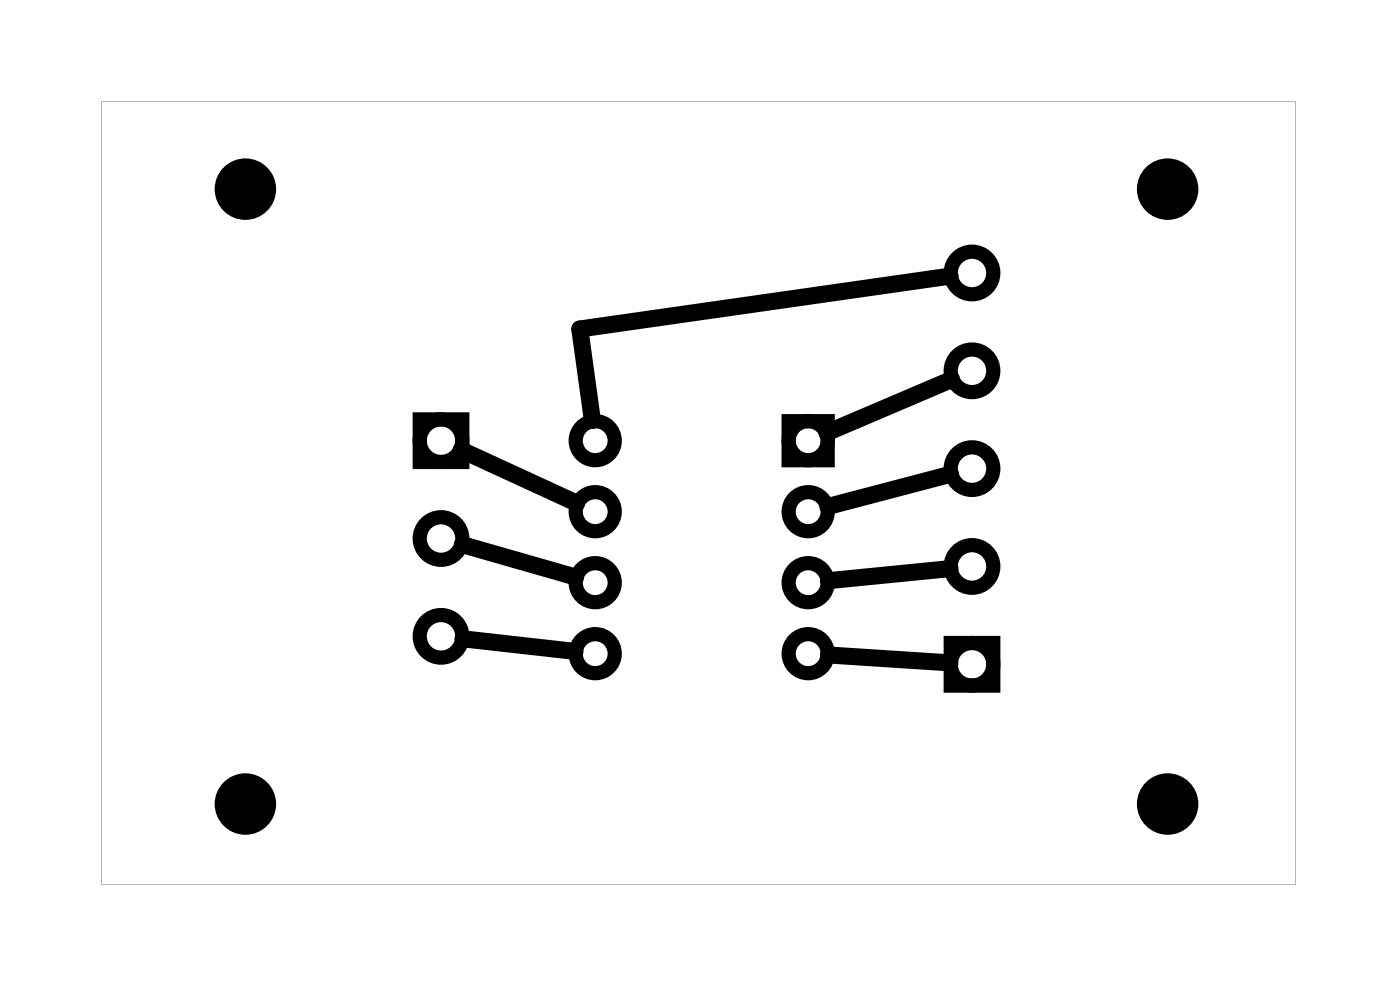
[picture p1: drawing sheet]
<svg xmlns="http://www.w3.org/2000/svg" width="50mm" height="35mm" viewBox="0 0 50 35" stroke-linecap="round" stroke-linejoin="round" font-family="sans-serif">
<path d="M3.6 3.6v28.1h42.8v-28.1zM3.6 3.6h42.8v28h-42.8z" fill="#000"/>
<g fill="none" stroke="#000" stroke-width=".51">
<path d="M15 15h1.5v1.5h-1.5zM28.2 15.1h1.4v1.4h-1.4zM34 23h1.5v1.5h-1.5z"/>
<circle cx="15.8" cy="15.8" r=".76"/>
<circle cx="15.8" cy="19.3" r=".76"/>
<circle cx="21.3" cy="15.8" r=".7"/>
<circle cx="21.3" cy="18.3" r=".7"/>
<circle cx="28.9" cy="15.8" r=".7"/>
<circle cx="28.9" cy="18.3" r=".7"/>
<circle cx="34.8" cy="13.3" r=".76"/>
<circle cx="34.8" cy="16.8" r=".76"/>
<circle cx="34.8" cy="9.8" r=".76"/>
<circle cx="15.8" cy="22.8" r=".76"/>
<circle cx="21.3" cy="23.4" r=".7"/>
<circle cx="21.3" cy="20.8" r=".7"/>
<circle cx="28.9" cy="20.8" r=".7"/>
<circle cx="28.9" cy="23.4" r=".7"/>
<circle cx="34.8" cy="20.3" r=".76"/>
<circle cx="34.8" cy="23.8" r=".76"/>
</g>
<g fill="#000">
<circle cx="8.8" cy="6.8" r="1.1"/>
<circle cx="41.8" cy="6.8" r="1.1"/>
<circle cx="8.8" cy="28.8" r="1.1"/>
<circle cx="41.8" cy="28.8" r="1.1"/>
</g>
<path d="M16.5 16.1l4.1 1.9M16.5 19.5l4.1 1.1M34 9.9l-13.3 1.9 .5 3.2M34 17l-4.4 1.1M34.1 13.6l-4.5 1.9M16.6 22.9l4 .4M29.6 23.4l4.4 .3M34 20.3l-4.4 .5" fill="none" stroke="#000" stroke-width=".61"/>
</svg>
